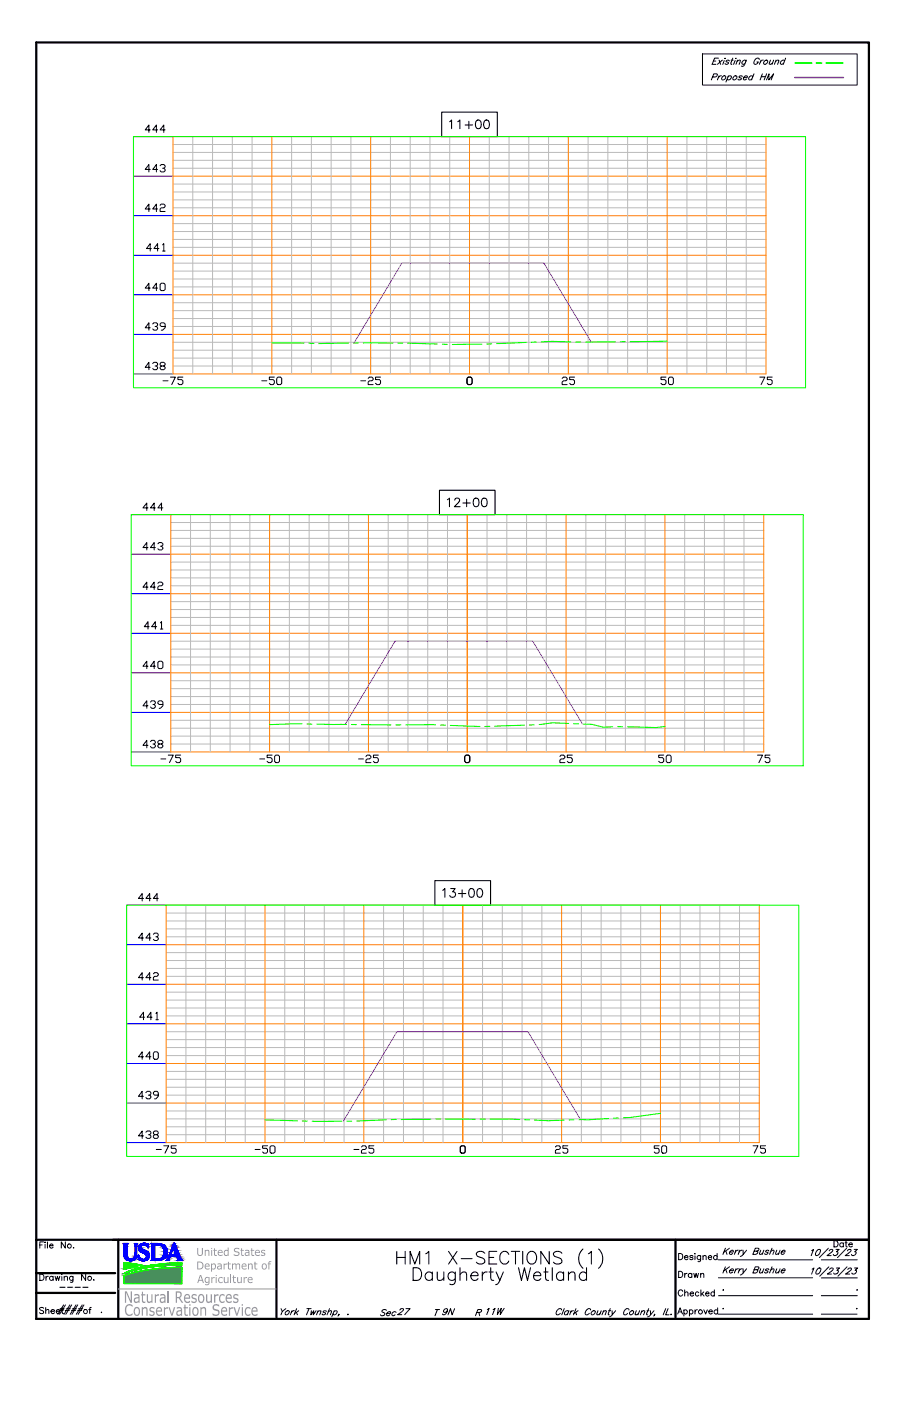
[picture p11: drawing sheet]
<svg xmlns="http://www.w3.org/2000/svg" width="279mm" height="432mm" viewBox="0 0 279 432" stroke-linecap="round" stroke-linejoin="round" font-family="sans-serif">
<defs><g id="words">
<text font-size="9.7" x="121.1" y="392">HM1 X-SECTIONS (1)</text>
<text font-size="8.9" x="126.2" y="397.1">Daugherty Wetland</text>
<g font-size="5.9" fill="#989898">
<text x="38.2" y="401.5">Natural Resources</text>
<text x="38.3" y="405.5">Conservation Service</text>
</g>
<text font-size="5.9" x="16.8" y="406.2">####</text>
<g font-size="5.1">
<text x="255.9" y="385.6">Date</text>
<text x="208.1" y="395.1">Drawn</text>
<text x="135.3" y="406.6">9N</text>
</g>
<g font-size="4.7">
<text x="208.1" y="400.5">Checked</text>
<text x="116" y="406.6">Sec T R</text>
<text x="121.4" y="406.2">27</text>
<text x="148.9" y="406.2">11W</text>
</g>
<g font-size="4.1" fill="#989898">
<text x="60.5" y="387.1">United States</text>
<text x="60.5" y="391.3">Department of</text>
<text x="60.8" y="395.4">Agriculture</text>
</g>
<g font-size="2.5">
<text x="17.1" y="397.8">----</text>
<text x="221.7" y="398.8">.</text>
<text x="263" y="398.8">.</text>
<text x="221.7" y="404.5">.</text>
</g>
</g></defs>
<!-- layer: 1.C3d.Sect -->
<g fill="none" stroke="#000" stroke-width=".33">
<path d="M136.2 34.5h17.2v7.6h-17.2zM138.7 37.5l.6-.5v2.7M141.2 37.5l.6-.5v2.7M143.4 38.5h2.3M144.6 37.4v2.3M147 37.1a.81 .81 0 0 1 1.3 .4 1.35 1.35 0 0 1-.9 2.2 1.65 1.65 0 0 1-.4-2.6zM149.5 37.1a.81 .81 0 0 1 1.3 .4 1.35 1.35 0 0 1-.9 2.2 1.65 1.65 0 0 1-.4-2.6zM135.5 151.1h17.2v7.5h-17.2zM138 154l.6-.5v2.7M140.2 154.1l.5-.6 .9 .3a.85 .85 0 0 1-.2 1.1l-1.3 1.3h1.8M142.8 155h2.2M143.9 153.9v2.3"/>
<path d="M146.3 153.7a.88 .88 0 0 1 1.3 .3 1.71 1.71 0 0 1-.7 2.2h-.2a1.65 1.65 0 0 1-.4-2.5zM148.9 153.7a.88 .88 0 0 1 1.2 .3 2.28 2.28 0 0 1-.2 2 .87 .87 0 0 1-1.3-.3 1.99 1.99 0 0 1 .3-2zM134.1 271.4h17.2v7.6h-17.2zM136.5 274.4l.7-.5v2.6M139 273.9h1.4l-.8 1a.9 .9 0 0 1 .9 .8 .9 .9 0 0 1-.8 1 .9 .9 0 0 1-1-.7M141.4 275.4h2.3M142.5 274.3v2.2M144.9 274a.8 .8 0 0 1 1.3 .4 1.35 1.35 0 0 1-.9 2.1 1.72 1.72 0 0 1-.4-2.5zM147.4 274a.8 .8 0 0 1 1.3 .4 1.36 1.36 0 0 1-.9 2.1 1.45 1.45 0 0 1-.6-2.1z"/>
</g>
<g fill="none" stroke="#00f" stroke-width=".31">
<path d="M41.2 54.3h12.2M41.2 42.1h12.2M41.2 78.7h12.2M41.2 66.5h12.2M41.2 90.9h12.2M41.2 115.2h12.2M41.2 103.1h12.2M40.5 158.6h12.2M40.5 170.8h12.2M40.5 195.2h12.2M40.5 183h12.2M40.5 219.6h12.2"/>
<path d="M40.5 207.4h12.2M40.5 231.8h12.2M39.1 279h12.1M39.1 291.2h12.1M39.1 315.5h12.1M39.1 303.4h12.1M39.1 340h12.1M39.1 327.8h12.1M39.1 352.2h12.1"/>
</g>
<g fill="none" stroke="#ff7f00" stroke-width=".31">
<path d="M53.4 42.1h182.8v73.1h-182.8zM53.4 54.3h182.8M83.8 42.1v73.1M114.3 42.1v73.1M144.8 42.1v73.1M175.3 42.1v73.1M205.7 42.1v73.1M53.4 78.7h182.8M53.4 66.5h182.8M53.4 90.9h182.8M53.4 103.1h182.8M52.7 158.6h182.8v73.2h-182.8z"/>
<path d="M83.1 158.6v73.2M113.6 158.6v73.2M144.1 158.6v73.2M174.6 158.6v73.2M205.1 158.6v73.2M52.7 170.8h182.8M52.7 195.2h182.8M52.7 183h182.8M52.7 219.6h182.8M52.7 207.4h182.8M51.2 279h183v73.2h-183zM81.7 279v73.2"/>
<path d="M112.2 279v73.2M142.7 279v73.2M173.2 279v73.2M203.7 279v73.2M51.2 291.2h183M51.2 315.5h183M51.2 303.4h183M51.2 340h183M51.2 327.8h183"/>
</g>
<g fill="none" stroke="#bababa" stroke-width=".31">
<path d="M53.4 59.2h182.8M53.4 56.7h182.8M53.4 51.9h182.8M53.4 49.4h182.8M53.4 47h182.8M53.4 44.5h182.8M59.5 42.1v73.1M65.5 42.1v73.1M71.6 42.1v73.1M77.7 42.1v73.1M89.9 42.1v73.1M96 42.1v73.1"/>
<path d="M102.1 42.1v73.1M108.2 42.1v73.1M120.4 42.1v73.1M126.5 42.1v73.1M132.6 42.1v73.1M138.7 42.1v73.1M150.9 42.1v73.1M157 42.1v73.1M163.1 42.1v73.1M169.2 42.1v73.1M181.4 42.1v73.1M187.5 42.1v73.1"/>
<path d="M193.6 42.1v73.1M199.7 42.1v73.1M211.8 42.1v73.1M217.9 42.1v73.1M224 42.1v73.1M230.1 42.1v73.1M53.4 76.2h182.8M53.4 73.8h182.8M53.4 71.4h182.8M53.4 68.9h182.8M53.4 64h182.8M53.4 61.6h182.8"/>
<path d="M53.4 98.2h182.8M53.4 95.7h182.8M53.4 93.3h182.8M53.4 88.4h182.8M53.4 86h182.8M53.4 83.6h182.8M53.4 81.1h182.8M53.4 112.8h182.8M53.4 110.4h182.8M53.4 107.9h182.8M53.4 105.5h182.8M53.4 100.6h182.8"/>
<path d="M58.8 158.6v73.2M64.9 158.6v73.2M71 158.6v73.2M77 158.6v73.2M89.2 158.6v73.2M95.3 158.6v73.2M101.4 158.6v73.2M107.5 158.6v73.2M119.7 158.6v73.2M125.8 158.6v73.2M131.9 158.6v73.2M138 158.6v73.2"/>
<path d="M150.2 158.6v73.2M156.3 158.6v73.2M162.4 158.6v73.2M168.5 158.6v73.2M180.7 158.6v73.2M186.8 158.6v73.2M192.9 158.6v73.2M199 158.6v73.2M211.2 158.6v73.2M217.2 158.6v73.2M223.3 158.6v73.2M229.4 158.6v73.2"/>
<path d="M52.7 178.1h182.8M52.7 175.7h182.8M52.7 173.2h182.8M52.7 168.4h182.8M52.7 165.9h182.8M52.7 163.5h182.8M52.7 161h182.8M52.7 197.6h182.8M52.7 192.7h182.8M52.7 190.3h182.8M52.7 187.9h182.8M52.7 185.4h182.8"/>
<path d="M52.7 180.6h182.8M52.7 217.1h182.8M52.7 214.7h182.8M52.7 212.2h182.8M52.7 209.8h182.8M52.7 204.9h182.8M52.7 202.5h182.8M52.7 200.1h182.8M52.7 229.3h182.8M52.7 226.9h182.8M52.7 224.4h182.8M52.7 222h182.8"/>
<path d="M57.3 279v73.2M63.4 279v73.2M69.5 279v73.2M75.6 279v73.2M87.8 279v73.2M93.9 279v73.2M100 279v73.2M106.1 279v73.2M118.3 279v73.2M124.4 279v73.2M130.5 279v73.2M136.6 279v73.2"/>
<path d="M148.8 279v73.2M154.9 279v73.2M161 279v73.2M167.1 279v73.2M179.3 279v73.2M185.4 279v73.2M191.5 279v73.2M197.6 279v73.2M209.8 279v73.2M215.9 279v73.2M222 279v73.2M228.1 279v73.2"/>
<path d="M51.2 298.5h183M51.2 296h183M51.2 293.6h183M51.2 288.7h183M51.2 286.3h183M51.2 283.9h183M51.2 281.4h183M51.2 318h183M51.2 313.1h183M51.2 310.7h183M51.2 308.2h183M51.2 305.8h183"/>
<path d="M51.2 300.9h183M51.2 337.5h183M51.2 335.1h183M51.2 332.7h183M51.2 330.2h183M51.2 325.3h183M51.2 322.9h183M51.2 320.4h183M51.2 349.7h183M51.2 347.3h183M51.2 344.8h183M51.2 342.4h183"/>
</g>
<g fill="none" stroke="#0f0" stroke-width=".33">
<path d="M41.2 42.1h207.2v77.4h-207.2zM83.8 105.7h9.9M95.3 105.8l1.5 .1M107.4 105.7l-9.1 .2M110.5 105.7h-1.5M112 105.7h9.2M122.7 105.7h1.5M125.7 105.8l9.2 .2M136.4 106.1h1.5M148.6 106.1l-9.1 .1M151.7 106l-1.6 .1M162.3 105.5l-9.1 .4"/>
<path d="M165.4 105.4l-1.6 .1M166.9 105.4l3.3-.2 5.8 .2M177.5 105.4h1.6M189.7 105.3l-9.1 .1M192.8 105.3h-1.5M205.7 105.2l-11.4 .1M40.5 158.6h207.2v77.4h-207.2zM93.1 223.1l-10 .2M94.7 223.1l1.5 .1M97.7 223.2l9.2 .1M108.4 223.3h1.5M111.4 223.3l9.2 .1"/>
<path d="M122.1 223.4h1.5M125.2 223.4h9.1M135.8 223.5h1.6M138.9 223.6l9.1 .3M151 223.9h-1.5M161.7 223.5l-9.1 .3M164.7 223.4l-1.5 .1M175.4 223l-5-.2-4.1 .5M176.9 223.1h1.5M179.9 223.2l2.7 .1 3.5 .9 2.9-.2M190.5 224h1.5M205.1 223.9l-2.7 .3-8.8-.2"/>
<path d="M39.1 279h207.2v77.4h-207.2zM81.7 345.2l10 .3M93.2 345.5h1.6M96.3 345.6h9.1M107 345.5h1.5M119.1 345.1l-9.1 .4M122.2 345.1h-1.5M132.8 345l-9.1 .1M134.4 344.9h1.5M137.4 344.9l9.2 .1M148.1 344.9h1.5M151.1 344.9l9.2 .2"/>
<path d="M161.8 345.1l1.5 .1M164.8 345.2l4.3 .2 4.9-.2M177 345.1l-1.5 .1M187.7 344.7l-9.1 .4M190.7 344.6h-1.5M203.7 343.1l-9.3 1.3-2.1 .1"/>
</g>
<g fill="none" stroke="#000" stroke-width=".31">
<path d="M46.3 52.2h-1.5l1.1-1.5v2.3M46.3 40h-1.5l1.1-1.5v2.3M48.6 52.2h-1.5l1.1-1.5v2.3M48.6 40h-1.5l1.1-1.5v2.3M49.4 51.1l.3-.4h.8l.4 .4v.4l-.4 .4h-.4M50.5 51.9l.4 .3v.4l-.4 .4h-.8l-.3-.4M50.9 40h-1.5l1.1-1.5v2.3M46.3 64.4h-1.5l1.1-1.5v2.3M46.7 76.6h-1.5l1.1-1.5v2.3M48.6 64.4h-1.5l1.1-1.5v2.3M49 76.6h-1.5l1.1-1.5v2.3M49.4 63.3l.3-.4h.8l.4 .4v.4l-.4 .3h-.8l-.3 .4v.8h1.5"/>
<path d="M50.1 75.5l.4-.4v2.3M50.1 77.4h.8M46.3 88.8h-1.5l1.1-1.5v2.3M47.1 99.8l.4-.3h.7l.4 .3v.5l-.4 .3h-.4M48.6 88.8h-1.5l1.1-1.5v2.3M49.4 87.7l.3-.4h.8l.4 .4v1.5l-.4 .4h-.8l-.3-.4zM46.3 113.2h-1.5l1.1-1.5v2.2M46.3 101h-1.5l1.1-1.5v2.3M47.1 112l.4-.3h.7l.4 .3v.4l-.4 .4h-.4M48.2 112.8l.4 .4v.4l-.4 .3h-.7l-.4-.3M48.2 100.6l.4 .4v.4l-.4 .4h-.7l-.4-.4M49.7 112.8l-.3-.4v-.4l.3-.3h.8l.4 .3v.4l-.4 .4h-.8l-.3 .4v.4l.3 .3h.8l.4-.3v-.4l-.4-.4"/>
<path d="M50.3 117.4h1.5M50.9 100.6h-1.2l-.3-.3v-.5l.3-.3h.8l.4 .3v1.2l-.8 .8h-.4M52.6 116.2h1.5l-1.2 2.3M56.4 116.2h-1.5v.8h1.1l.4 .4v.7l-.4 .4h-.7l-.4-.4M80.7 117.4h1.6M84.6 116.2h-1.5v.8h1.1l.4 .4v.7l-.4 .4h-.8l-.3-.4M85.7 116.2h.8l.4 .4v1.5l-.4 .4h-.8l-.4-.4v-1.5zM111.3 117.4h1.5M113.5 116.6l.4-.4h.8l.4 .4v.4l-.4 .4h-.8l-.4 .4v.7h1.6M117.4 116.2h-1.6v.8h1.2l.4 .4v.7l-.4 .4h-.8l-.4-.4M144 116.6l.4-.4h.8l.4 .4v1.5l-.4 .4h-.8l-.4-.4zM173.4 116.6l.4-.4h.7l.4 .4v.4l-.4 .4h-.7l-.4 .4v.7h1.5"/>
<path d="M177.2 116.2h-1.5v.8h1.1l.4 .4v.7l-.4 .4h-.8l-.3-.4M205.4 116.2h-1.6v.8h1.2l.4 .4v.7l-.4 .4h-.8l-.4-.4M206.5 116.2h.8l.4 .4v1.5l-.4 .4h-.8l-.3-.4v-1.5zM234.3 116.2h1.6l-1.2 2.3M238.1 116.2h-1.5v.8h1.2l.3 .4v.7l-.3 .4h-.8l-.4-.4M45.6 156.5h-1.5l1.2-1.5v2.3M47.9 156.5h-1.5l1.1-1.5v2.3M50.2 156.5h-1.5l1.1-1.5v2.3M45.6 168.8h-1.5l1.2-1.6v2.3M47.9 168.8h-1.5l1.1-1.6v2.3M48.7 179.8l.4-.4h.7l.4 .4v.4l-.4 .4h-.7l-.4 .4v.7h1.5M48.7 167.6l.4-.4h.7l.4 .4v.4l-.4 .4h-.3"/>
<path d="M49.8 168.4l.4 .4v.3l-.4 .4h-.7l-.4-.4M45.6 181h-1.5l1.2-1.6v2.3M46 193.1h-1.5l1.1-1.5v2.3M47.9 181h-1.5l1.1-1.6v2.3M48.3 193.1h-1.5l1.1-1.5v2.3M49.5 192l.3-.4v2.3M49.5 193.9h.7M45.6 217.5h-1.5l1.2-1.5v2.3M45.6 205.3h-1.5l1.2-1.5v2.3M46.4 216.4l.4-.4h.7l.4 .4v.4l-.4 .3h-.3M47.5 217.1l.4 .4v.4l-.4 .4h-.7l-.4-.4M47.9 205.3h-1.5l1.1-1.5v2.3"/>
<path d="M48.7 204.2l.4-.4h.7l.4 .4v1.5l-.4 .4h-.7l-.4-.4zM50.2 217.1h-1.1l-.4-.3v-.4l.4-.4h.7l.4 .4v1.1l-.7 .8h-.4M45.6 229.7h-1.5l1.2-1.5v2.3M46.4 228.6l.4-.4h.7l.4 .4v.4l-.4 .3h-.3M47.5 229.3l.4 .4v.4l-.4 .4h-.7l-.4-.4M49.1 229.3l-.4-.3v-.4l.4-.4h.7l.4 .4v.4l-.4 .3h-.7l-.4 .4v.4l.4 .4h.7l.4-.4v-.4l-.4-.4M49.6 233.9h1.5M51.9 232.7h1.5l-1.1 2.3M55.7 232.7h-1.5v.8h1.1l.4 .4v.7l-.4 .4h-.7l-.4-.4M80.1 233.9h1.5M83.9 232.7h-1.5v.8h1.1l.4 .4v.7l-.4 .4h-.7l-.4-.4M85.1 232.7h.7l.4 .4v1.5l-.4 .4h-.7l-.4-.4v-1.5z"/>
<path d="M110.6 233.9h1.5M112.8 233.1l.5-.4h.7l.4 .4v.4l-.4 .4h-.7l-.5 .4v.7h1.6M116.7 232.7h-1.5v.8h1.1l.4 .4v.7l-.4 .4h-.8l-.3-.4M143.3 233.1l.4-.4h.8l.4 .4v1.5l-.4 .4h-.8l-.4-.4zM172.7 233.1l.3-.4h.8l.4 .4v.4l-.4 .4h-.8l-.3 .4v.7h1.5M176.5 232.7h-1.6v.8h1.2l.4 .4v.7l-.4 .4h-.8l-.4-.4M204.7 232.7h-1.6v.8h1.2l.4 .4v.7l-.4 .4h-.7l-.5-.4M205.8 232.7h.8l.4 .4v1.5l-.4 .4h-.8l-.3-.4v-1.5zM233.6 232.7h1.6l-1.2 2.3M237.4 232.7h-1.5v.8h1.2l.3 .4v.7l-.3 .4h-.8l-.4-.4M44.3 276.9h-1.6l1.1-1.5v2.3M46.5 276.9h-1.5l1.2-1.5v2.3"/>
<path d="M48.8 276.9h-1.5l1.1-1.5v2.3M44.3 289.1h-1.6l1.1-1.5v2.3M46.5 289.1h-1.5l1.2-1.5v2.3M47.3 288l.4-.4h.7l.4 .4v.4l-.4 .3h-.3M48.4 288.7l.4 .4v.4l-.4 .4h-.7l-.4-.4M44.3 301.3h-1.6l1.1-1.5v2.3M44.6 313.5h-1.5l1.2-1.5v2.3M46.5 301.3h-1.5l1.2-1.5v2.3M46.9 313.5h-1.5l1.1-1.5v2.3M47.3 300.1l.4-.3h.7l.4 .3v.5l-.4 .3h-.7l-.4 .4v.8h1.5M48.1 312.4l.3-.4v2.3M48.1 314.3h.7"/>
<path d="M44.3 337.9h-1.6l1.1-1.5v2.3M44.3 325.7h-1.6l1.1-1.5v2.3M45 336.8l.4-.4h.8l.3 .4v.3l-.3 .4h-.4M46.2 337.5l.3 .4v.4l-.3 .4h-.8l-.4-.4M46.5 325.7h-1.5l1.2-1.5v2.3M47.7 324.2h.7l.4 .4v1.5l-.4 .4h-.7l-.4-.4v-1.5zM48.8 337.5h-1.1l-.4-.4v-.3l.4-.4h.7l.4 .4v1.1l-.7 .8h-.4M44.3 350.1h-1.6l1.1-1.5v2.3M45 349l.4-.4h.8l.3 .4v.3l-.3 .4h-.4M46.2 349.7l.3 .4v.4l-.3 .4h-.8l-.4-.4M47.7 349.7l-.4-.4v-.3l.4-.4h.7l.4 .4v.3l-.4 .4h-.7l-.4 .4v.4l.4 .4h.7l.4-.4v-.4l-.4-.4M48.2 354.3h1.5"/>
<path d="M50.5 353.1h1.5l-1.1 2.3M54.3 353.1h-1.5v.8h1.1l.4 .4v.7l-.4 .4h-.7l-.4-.4M78.7 354.3h1.5M82.5 353.1h-1.5v.8h1.1l.4 .4v.7l-.4 .4h-.7l-.4-.4M83.3 353.5l.3-.4h.8l.4 .4v1.5l-.4 .4h-.8l-.3-.4zM109.2 354.3h1.5M111.5 353.5l.3-.4h.8l.4 .4v.4l-.4 .4h-.8l-.3 .3v.8h1.5M115.3 353.1h-1.6v.8h1.2l.4 .4v.7l-.4 .4h-.8l-.4-.4M141.9 353.5l.4-.4h.8l.3 .4v1.5l-.3 .4h-.8l-.4-.4zM171.3 353.5l.4-.4h.7l.4 .4v.4l-.4 .4h-.7l-.4 .3v.8h1.5M175.1 353.1h-1.5v.8h1.1l.4 .4v.7l-.4 .4h-.8l-.3-.4M203.3 353.1h-1.5v.8h1.1l.4 .4v.7l-.4 .4h-.8l-.3-.4"/>
<path d="M204 353.5l.4-.4h.8l.4 .4v1.5l-.4 .4h-.8l-.4-.4zM232.2 353.1h1.5l-1.1 2.3M236.1 353.1h-1.6v.8h1.2l.4 .4v.7l-.4 .4h-.8l-.4-.4"/>
</g>
<path d="M182.3 105.4l-14.6-24.3h-43.8l-14.7 24.6M179.6 223.1l-15.3-25.5h-42.5l-15.4 25.7M179 345.1l-16.2-27.1h-40.4l-16.5 27.5" fill="none" stroke="#f0f" stroke-width=".33"/>
<!-- layer: 4.Tblk.Brdr.Line -->
<path d="M11.2 13.1h256.8v393.4h-256.8zM11.2 382.1h256.8M11.2 398.5h24.3M11.2 392.4h24.3M36.5 382.1v24.4M85.3 382.1v24.4M208.3 382.1v24.4" fill="none" stroke="#000" stroke-width=".69"/>
<!-- layer: 4.Tblk.Text -->
<g fill="none" stroke="#000" stroke-width=".31">
<path d="M12.3 392.7h.6a1.01 1.01 0 0 1 .7 1 1.01 1.01 0 0 1-.7 .9h-.6zM12.3 383.7h.7M13.5 382.8h-1.2v1.9M13.9 382.8v.2zM13.9 383.5v1.2M14.2 393.4v1.2M14.6 382.8v1.9M14.9 393.4l-.4 .1-.3 .4M15.3 383.9h1.1a.61 .61 0 0 0-.9-.3 .61 .61 0 0 0-.2 .8 .61 .61 0 0 0 .9 .2l.2-.2M16.4 393.6a.61 .61 0 0 0-.9-.1 .61 .61 0 0 0 0 .9 .61 .61 0 0 0 .9-.1M16.4 393.4v1.2M17 393.4l.4 1.2 .3-1.2 .4 1.2 .3-1.2"/>
<path d="M19.1 392.7v.2zM19.1 393.5v1.1M19.8 393.7l.4-.3 .5 .1 .1 1.1M19.8 393.4v1.2M20.2 382.8v1.9l-1.3-1.9v1.9M22.5 393.4l-.1 1.7-.7 .1M22.5 393.6a.61 .61 0 0 0-.9-.1 .61 .61 0 0 0 0 .9 .61 .61 0 0 0 .9-.1M22.6 384.6h.2zM26.4 392.7v1.9l-1.2-1.9v1.9M28.9 394.4v.2zM209.3 386.3h.6a1.01 1.01 0 0 1 .7 1 1.01 1.01 0 0 1-.7 .9h-.6zM211.1 387.5h1.1a.61 .61 0 0 0-.7-.5 .61 .61 0 0 0-.5 .6 .61 .61 0 0 0 .5 .6l.7-.2"/>
<path d="M213.7 387.2l-.4-.3-.6 .3 .9 .5v.4l-.5 .1-.4-.2M214.3 386.3v.2zM214.3 387.1v1.1M216.1 386.9l-.2 1.8-.6 .1M216.1 387.2a.61 .61 0 0 0-.9-.1 .61 .61 0 0 0 0 1 .61 .61 0 0 0 .9-.1M216.8 387.3l.4-.4 .5 .2 .1 1.1M216.8 386.9v1.3M218.4 387.5h1.1a.53 .53 0 0 0-.5-.6 .53 .53 0 0 0-.6 .6l.1 .5 .4 .2 .6-.2M221.1 387.2a.61 .61 0 0 0-.9-.1 .61 .61 0 0 0 0 1 .61 .61 0 0 0 .9-.1M221.1 386.3v1.9M221.6 399.3h29M221.6 393.8h29"/>
<path d="M221.6 388.3h29M253.3 399.3h11.1M253.3 393.9h11.1M253.3 388.3h11M13.5 403.2l-.5-.2-.8 .2 .1 .4 1.1 .5-.1 .7-.7 .1-.4-.3M14.1 404l.4-.4 .5 .1 .1 1.2M14.1 403v1.9M209 405l.7-1.9 .8 1.9M209.3 404.3h.9M210.9 404a.59 .59 0 0 1 .9-.1 .59 .59 0 0 1 0 .9 .59 .59 0 0 1-.9-.1M210.9 403.7v1.9M212.6 404a.61 .61 0 0 1 .9-.1 .61 .61 0 0 1 0 .9 .61 .61 0 0 1-.9-.1"/>
<path d="M212.6 403.7v1.9M214.3 403.7v1.3M215.1 403.7l-.5 .1-.3 .5M217 403.7l.6 1.3 .5-1.3M218.6 404.3h1.1a.61 .61 0 0 0-.7-.5 .61 .61 0 0 0-.5 .6 .61 .61 0 0 0 .5 .6l.7-.3M221.3 404a.61 .61 0 0 0-.9-.1 .61 .61 0 0 0 0 .9 .61 .61 0 0 0 .9-.1M221.6 405h29M253.3 405h11"/>
<circle cx="21.4" cy="384" r=".63"/>
<circle cx="27.6" cy="394" r=".61"/>
<circle cx="216" cy="404.3" r=".64"/>
</g>
<!-- layer: 2.Text.Note -->
<g fill="none" stroke="#000" stroke-width=".31">
<path d="M223.7 384.7l-.8 1.9M223.7 390.4l-.8 2M223.8 385.5l.4 1.1M223.8 391.3l.4 1.1M225 384.7l-1.8 1.3M225 390.4l-1.8 1.3M225 385.9h1.1l.1-.4a.74 .74 0 0 0-1 .1 .74 .74 0 0 0 0 1l.7-.3M225 391.6h1.1l.1-.3a.74 .74 0 0 0-1 .1 .74 .74 0 0 0 0 1l.7-.3M227 385.3l-.5 1.3M227 391.1l-.5 1.3M227.7 385.3l-.9 .6M227.7 391.1l-.9 .5"/>
<path d="M228.1 385.3l-.5 1.3M228.1 391.1l-.5 1.3M228.9 385.3l-1 .6M228.9 391.1l-1 .5M229.2 385.3v1.3l1.1-1.3M229.2 391.1v1.3l1.1-1.3M229.2 386.6l-.9 .6M229.2 392.4l-.9 .6M232.6 385.6l1.1-.1 .4-.4-.1-.3-1.1-.1-.7 1.9 1.2-.2 .3-.4-.3-.4M232.6 391.3h1.1l.4-.5-.1-.3-1.1-.1-.7 2 1.2-.2 .3-.5-.3-.4M234.6 385.3l-.4 1.2 .4 .1 .6-.3M234.6 391.1l-.4 1.1 .4 .2 .6-.4"/>
<path d="M235.6 385.3l-.6 1.3M235.6 391.1l-.6 1.3M237.1 385.6l-.3-.3-.5 .1-.2 .4 .7 .3v.2l-.5 .3-.5-.3M237.1 391.3l-.3-.2-.5 .1-.2 .3 .7 .3v.2l-.5 .4-.5-.3M237.7 385.7l.6-.4 .4 .1-.4 1.2M237.7 391.4l.6-.3 .4 .1-.4 1.2M238.1 384.7l-.8 1.9M238.1 390.4l-.8 2M239.6 385.3l-.4 1.2 .4 .1 .6-.3M239.6 391.1l-.4 1.1 .4 .2 .6-.4M240.6 385.3l-.6 1.3M240.6 391.1l-.6 1.3"/>
<path d="M241 385.9h1.1v-.4a.74 .74 0 0 0-1 .1 .74 .74 0 0 0 0 1l.8-.3M241 391.6h1.1v-.3a.74 .74 0 0 0-1 .1 .74 .74 0 0 0 0 1l.8-.3M250.3 385.4l.6-.3-.7 1.9M250.4 391.2l.6-.4-.7 1.9M252.1 391.2l.3-.3h.7a1.27 1.27 0 0 1-1.4 1.7v-.7zM252.2 385.2h.8a1.27 1.27 0 0 1-1.5 1.7v-.8zM255.5 384.7l-2.8 2.9M255.6 390.4l-2.8 2.9M255.9 391.3a.58 .58 0 0 1 .5-.5 .58 .58 0 0 1 .5 .4l-1.7 1.5h1.2M257.9 390.8h1l-.8 .7h.2a.73 .73 0 0 1-.2 1 .73 .73 0 0 1-1-.1M261.1 384.7l-2.8 2.9M261.2 390.4l-2.8 2.9"/>
<path d="M261.5 391.3a.58 .58 0 0 1 .5-.5 .58 .58 0 0 1 .6 .4l-1.8 1.5h1.2M263.5 390.8h1l-.8 .7h.3a.75 .75 0 0 1-.3 1 .75 .75 0 0 1-1-.1M31.2 404.5h.2zM90.8 404l-.5 .1-.5 .4M91.4 404.5l.3 .7M91.5 403.3l-.8 1.9M92.1 404l-1.2 .9M94.6 403.3h1.3M95.3 403.3l-.8 1.9M96 404l-.1 1.2 .9-1.2-.2 1.2 .9-1.2M98 404.3l.6-.3 .4 .1-.4 1.1M98.1 404l-.5 1.2"/>
<path d="M100.6 404.2l-.2-.2-.8 .2v.2l.8 .3-.2 .5h-.6l-.2-.2M101.2 404.3l.6-.3 .4 .1-.3 1.1M101.6 403.3l-.7 1.9M103 404.2l.7-.2a.72 .72 0 0 1 0 1 .72 .72 0 0 1-1 0M103.1 404l-.8 1.8M104.6 405.2l-.4 .4M107.2 405.2l.1-.2zM173.2 403.8a.79 .79 0 0 0-.9-.5 .79 .79 0 0 0-.6 .8l-.1 1.1h.5l.7-.4M174 403.3l-.8 1.9M175.3 404.2a.73 .73 0 0 0-1 0 .73 .73 0 0 0 0 1l.8-.2M175.5 404l-.6 1.2M176.2 404l-.5 1.2"/>
<path d="M176.9 404l-.5 .1-.4 .4M177.5 404.5l.3 .7M177.6 403.3l-.7 1.9M178.3 404l-1.3 .9M182.1 403.8a.77 .77 0 0 0-.8-.5 .77 .77 0 0 0-.6 .8l-.2 .4 .1 .7h.5l.6-.4M182.6 404.2l.7-.2a.7 .7 0 0 1 0 1 .7 .7 0 0 1-1 0zM184.4 404l-.4 1.2h.5l.6-.3M185.4 404l-.5 1.2M186 404.3l.6-.3 .4 .1-.4 1.1M186.2 404l-.6 1.2M187.7 404h.6M188.2 403.3l-.6 1.6v.3h.3"/>
<path d="M188.8 404v1.2l1.1-1.2M188.8 405.2l-.9 .6M194 403.8a.77 .77 0 0 0-.9-.5 .77 .77 0 0 0-.6 .8l-.1 1.1h.5l.7-.4M194.4 404.2l.8-.2a.72 .72 0 0 1-.1 1 .72 .72 0 0 1-1 0zM196.2 404l-.3 1.2h.4l.6-.3M197.3 404l-.6 1.2M197.8 404.3l.6-.3 .4 .1-.3 1.1M198 404l-.5 1.2M199.5 404h.6M200.1 403.3l-.7 1.6v.3h.3M200.6 404v1.2l1.1-1.2M200.6 405.2l-.9 .6"/>
<path d="M201.9 405.2l-.3 .4M205.3 403.3l-.8 1.9M206 403.3l-.7 1.9h1M206.8 405.2l.2-.2zM264.1 403.3h.2z"/>
</g>
<!-- layer: 4.Tblk.Logo -->
<path d="M36.5 397.3h48.8" fill="none" stroke="#989898" stroke-width=".31"/>
<g fill="#00f" stroke="#00f" stroke-width=".31">
<path d="M38 383.3h1.5z"/>
<path d="M38.3 383.7v.4z"/>
<path d="M39.3 383.7v.4z"/>
<path d="M41.7 383.7v.4z"/>
<path d="M42.2 383.7v.4z"/>
<path d="M38.3 384.1v2.2z"/>
<path d="M39.3 384.1v2.2z"/>
<path d="M41.7 384.1v2.2z"/>
<path d="M42.2 384.1l-.1 2.2z"/>
<path d="M38.3 386.3v.4z"/>
<path d="M39.3 386.3v.4z"/>
<path d="M41.7 386.3v.4z"/>
<path d="M42.1 386.3v.4z"/>
<path d="M38.3 386.7v.2z"/>
<path d="M39.3 386.7v.2z"/>
<path d="M41.7 386.7v.2z"/>
<path d="M42.1 386.7v.2z"/>
<path d="M40.8 388.1h.1z"/>
<path d="M38.9 388.2l.2 .1z"/>
<path d="M41.6 388.2l-.1 .1z"/>
<path d="M39.4 388.5h.2z"/>
<path d="M41 388.5h.2z"/>
<path d="M39.6 388.5h.2z"/>
<path d="M40.8 388.5h.2z"/>
<path d="M39.8 388.5l.2 .1z"/>
<path d="M40.6 388.6l.2-.1z"/>
<path d="M40.1 388.6h.3zM40.4 388.6h.2z"/>
</g>
<g fill="#0037dd" stroke="#0037dd" stroke-width=".31">
<path d="M44.4 383.2h.2z"/>
<path d="M46.6 383.3h.5z"/>
<path d="M38 383.3h1.5z"/>
<path d="M38.2 383.4h1.2z"/>
<path d="M44 386.2h1.9z"/>
<path d="M48.7 388.1h1.6z"/>
<path d="M44.3 388.2h1.2z"/>
<path d="M39.1 388.3h2.4z"/>
<path d="M39.4 388.5h1.8z"/>
<path d="M46.6 388.5h.9z"/>
<path d="M55.7 388.5h.6z"/>
<path d="M54.7 388.5h.4z"/>
<path d="M39.8 388.5h1z"/>
<path d="M44.4 383.2h.3zM44.3 383.2h.4z"/>
<path d="M44.3 383.2h.5zM44.2 383.2h.6z"/>
<path d="M44.2 383.2h.7zM44 383.2h.9z"/>
<path d="M44 383.2l1 .1zM43.9 383.3h1.1z"/>
<path d="M46.6 383.3h1.4zM46.6 383.3h1.4z"/>
<path d="M46.6 383.3h2.1zM46.6 383.3h2.1z"/>
<path d="M41.5 383.3h.9zM41.5 383.3h.9z"/>
<path d="M38 383.3h1.5zM38 383.3h1.5z"/>
<path d="M38 383.3h1.5zM38 383.3h1.5z"/>
<path d="M46.6 383.3h2.2zM46.6 383.3h2.2z"/>
<path d="M43.9 383.3h1.2zM43.8 383.3h1.3z"/>
<path d="M38 383.3h1.5zM38 383.3h1.5z"/>
<path d="M41.5 383.3h.9zM41.5 383.3h.9zM41.5 383.3h.9zM41.5 383.3h.9z"/>
<path d="M38 383.3h1.5zM38 383.3h1.5zM38 383.3h1.5zM38 383.3h1.5z"/>
<path d="M41.5 383.3h.9zM41.5 383.3h.9z"/>
<path d="M46.6 383.3h2.6zM46.6 383.3h2.6z"/>
<path d="M43.8 383.3h1.4zM43.8 383.3h1.4z"/>
<path d="M38 383.3h1.5zM38 383.3h1.5z"/>
<path d="M38.1 383.3h1.4zM38.1 383.3h1.4zM38.1 383.3h1.4zM38.1 383.3h1.4z"/>
<path d="M46.6 383.3h2.7zM46.6 383.3h2.7z"/>
<path d="M41.5 383.3h.9zM41.5 383.3h.8z"/>
<path d="M41.5 383.3h.8zM41.5 383.3h.8z"/>
<path d="M43.8 383.3h1.6zM43.6 383.3h1.8z"/>
<path d="M38.1 383.3h1.4zM38.1 383.3h1.3z"/>
<path d="M41.6 383.3h.7zM41.6 383.3h.7z"/>
<path d="M38.1 383.3h1.3zM38.1 383.3h1.3z"/>
<path d="M43.6 383.3l1.8 .1zM43.6 383.3l1.8 .1z"/>
<path d="M46.7 383.3l2.9 .1zM46.7 383.3l2.9 .1z"/>
<path d="M41.6 383.3h.7zM41.6 383.3l.7 .1z"/>
<path d="M46.7 383.4h3zM46.7 383.4h3z"/>
<path d="M38.2 383.3h1.2zM38.2 383.3l1.2 .1zM38.2 383.4h1.2z"/>
<path d="M43.6 383.4h1.9zM43.5 383.4h2z"/>
<path d="M41.6 383.4h.7zM41.6 383.4h.6zM41.7 383.4h.5zM41.7 383.4h.5z"/>
<path d="M43.5 383.4h2.1zM43.5 383.4h2.1z"/>
<path d="M38.2 383.4h1.2zM38.2 383.4h1.1z"/>
<path d="M38.2 383.4l1.1 .1zM38.2 383.4l1.1 .1z"/>
<path d="M41.7 383.4l.5 .1zM41.7 383.4l.5 .1z"/>
<path d="M46.7 383.4l3.2 .1zM46.7 383.4l3.2 .1zM46.7 383.5h3.2zM46.7 383.5h3.2z"/>
<path d="M43.5 383.4l2.1 .1zM43.4 383.5h2.2z"/>
<path d="M41.7 383.5h.5zM41.7 383.5h.5z"/>
<path d="M38.2 383.5h1.1zM38.2 383.5h1.1zM38.2 383.5h1.1zM38.2 383.5h1.1z"/>
<path d="M41.7 383.5h.5zM41.7 383.5h.5z"/>
<path d="M38.2 383.5h1.1zM38.2 383.5h1.1z"/>
<path d="M43.4 383.5h2.2zM43.4 383.5h2.2z"/>
<path d="M41.7 383.5h.5zM41.7 383.5h.5z"/>
<path d="M38.3 383.5h1zM38.3 383.5h1z"/>
<path d="M46.7 383.5l3.5 .1zM46.7 383.5l3.5 .1z"/>
<path d="M53.7 383.3l.3 .3zM53.7 383.3l.3 .3h-.5z"/>
<path d="M43.3 383.5l2.3 .1zM43.2 383.6h2.4z"/>
<path d="M44.4 383.6h1.2zM44.4 383.6h1.2z"/>
<path d="M43.2 383.6h1.2zM43.2 383.6h1.1z"/>
<path d="M41.7 383.5l.5 .1zM41.7 383.5l.5 .1z"/>
<path d="M46.8 383.6h3.5zM46.8 383.6h3.5z"/>
<path d="M43.2 383.6h1zM43.2 383.6h1.1z"/>
<path d="M43.2 383.6h.9zM43.2 383.6h1z"/>
<path d="M44.5 383.6h1.1zM44.5 383.6h1.1z"/>
<path d="M41.7 383.6l.5 .1zM41.7 383.6l.5 .1z"/>
<path d="M43.2 383.6h.9zM43.2 383.6l.8 .1z"/>
<path d="M44.6 383.6l1 .1zM44.6 383.6l1 .1z"/>
<path d="M53.5 383.6l.5 .1zM53.5 383.6l.5 .1z"/>
<path d="M46.8 383.6l3.6 .1zM46.8 383.6l3.6 .1z"/>
<path d="M46.8 383.7h1.9zM46.8 383.7h.9z"/>
<path d="M43.2 383.7h.8zM43.2 383.7h.8z"/>
<path d="M48.7 383.7h1.7zM48.7 383.7h1.7z"/>
<path d="M44.8 383.7h.8zM44.8 383.7h.8z"/>
<path d="M43.1 383.7h.9zM43.1 383.7h.7z"/>
<path d="M43.1 383.7h.7zM43.1 383.7l.7 .1z"/>
<path d="M49 383.7l1.6 .1zM49 383.7l1.6 .1z"/>
<path d="M44.9 383.7l.7 .1zM44.9 383.7l.7 .1z"/>
<path d="M49.2 383.8h1.4zM49.2 383.8h1.4z"/>
<path d="M53.5 383.7l.5 .1zM53.5 383.7l.5 .1h-.6z"/>
<path d="M43.1 383.8h.7zM43.1 383.8l.6 .1z"/>
<path d="M49.3 383.8l1.4 .1zM49.3 383.8l1.4 .1z"/>
<path d="M45.1 383.8l.5 .1zM45.1 383.8l.5 .1z"/>
<path d="M43 383.9h.7zM43 383.9h.7z"/>
<path d="M43 383.9h.7zM43 383.9h.6z"/>
<path d="M49.4 383.9l1.4 .1zM49.4 383.9l1.4 .1z"/>
<path d="M53.4 383.8l.7 .2zM53.4 383.8l.7 .2h-.7z"/>
<path d="M45.2 383.9l.4 .1zM45.2 383.9l.4 .1z"/>
<path d="M49.7 384h1.2zM49.7 384h1.2z"/>
<path d="M43 383.9h.6zM43 383.9l.6 .1zM42.9 384h.7zM42.9 384h.7z"/>
<path d="M38.3 383.5l1 .6v-.6zM38.3 383.5l1 .6h-1z"/>
<path d="M45.3 384l.3 .1zM45.3 384l.3 .1z"/>
<path d="M42.9 384h.7zM42.9 384l.7 .1z"/>
<path d="M49.7 384l1.3 .2zM49.7 384l1.3 .2z"/>
<path d="M42.8 384.1l.8 .1zM42.8 384.1l.8 .1z"/>
<path d="M49.9 384.2h1.1zM49.9 384.2h1.1z"/>
<path d="M42.8 384.2h.8zM42.8 384.2h.8z"/>
<path d="M53.4 384l.8 .2-.1-.2zM53.4 384l.8 .2h-1z"/>
<path d="M45.4 384.1l.2 .2zM45.4 384.1l.2 .2z"/>
<path d="M45.5 384.3h.1zM45.5 384.3h.1z"/>
<path d="M42.8 384.2l.8 .2v-.2zM42.8 384.2l.8 .2h-.8z"/>
<path d="M49.9 384.2l1.3 .2-.2-.2zM49.9 384.2l1.3 .2h-1.1z"/>
<path d="M42.8 384.4h.8zM42.8 384.4h.8z"/>
<path d="M50.1 384.4h1.1zM50.1 384.4h1.1z"/>
<path d="M53.2 384.2l1.1 .3-.1-.3zM53.2 384.2l1.1 .3h-1.1z"/>
<path d="M45.5 384.3l.1 .2zM45.5 384.3l.1 .2z"/>
<path d="M42.8 384.4l.8 .1zM42.8 384.4l.8 .1zM42.7 384.5h.9zM42.7 384.5h.9z"/>
<path d="M53.2 384.5l1.2 .1zM53.2 384.5l1.2 .1z"/>
<path d="M42.7 384.5l.9 .1zM42.7 384.5l.9 .1z"/>
<path d="M50.1 384.4l1.3 .2-.2-.2zM50.1 384.4l1.3 .2h-1.1z"/>
<path d="M50.3 384.6l1.1 .1zM50.3 384.6l1.1 .1z"/>
<path d="M53.1 384.6l1.4 .1zM53.1 384.6l1.4 .1z"/>
<path d="M42.7 384.6l1 .1zM42.7 384.6l1 .1z"/>
<path d="M42.7 384.7l1 .1zM42.7 384.7l1 .1z"/>
<path d="M53 384.7l1.5 .1zM53 384.7l1.5 .1z"/>
<path d="M42.7 384.8h1.1zM42.7 384.8h1.1z"/>
<path d="M42.8 384.8l1 .1zM42.8 384.8l1 .1z"/>
<path d="M50.3 384.7l1.2 .2-.1-.2zM50.3 384.7l1.2 .2h-1.1zM50.4 384.9h1.1zM50.4 384.9h1.1z"/>
<path d="M53.4 384.8l1.1 .1zM53.4 384.8l1.1 .1z"/>
<path d="M42.8 384.9l1.1 .1zM42.8 384.9l1.1 .1z"/>
<path d="M42.8 385h1.2zM42.8 385h1.2z"/>
<path d="M42.8 385l1.3 .1zM42.8 385l1.3 .1z"/>
<path d="M53.5 384.9l1.1 .2-.1-.2zM53.5 384.9l1.1 .2h-1z"/>
<path d="M50.4 384.9l1.2 .2-.1-.2zM50.4 384.9l1.2 .2h-1.1z"/>
<path d="M42.8 385.1l1.5 .1zM42.8 385.1l1.5 .1z"/>
<path d="M50.5 385.1l1.1 .1zM50.5 385.1l1.1 .1z"/>
<path d="M42.9 385.2h1.4zM42.9 385.2h1.4z"/>
<path d="M42.9 385.2l1.6 .1zM42.9 385.2l1.6 .1z"/>
<path d="M50.5 385.2l1.1 .1zM50.5 385.2l1.1 .1z"/>
<path d="M42.9 385.3h1.8zM42.9 385.3h1.8z"/>
<path d="M53.6 385.1l1.1 .3-.1-.3zM53.6 385.1l1.1 .3h-1z"/>
<path d="M43 385.3l1.8 .1zM43 385.3l1.8 .1z"/>
<path d="M50.6 385.3l1 .1zM50.6 385.3l1 .1z"/>
<path d="M53 384.8l.2 .7 .2-.7zM53 384.8l.2 .7h-.5z"/>
<path d="M43 385.4l2 .1zM43 385.4l2 .1zM43.1 385.5h1.9zM43.1 385.5h1.9z"/>
<path d="M50.6 385.4l1 .1zM50.6 385.4l1 .1z"/>
<path d="M53.7 385.4l1.1 .2-.1-.2zM53.7 385.4l1.1 .2h-1z"/>
<path d="M43.1 385.5l2.1 .1zM43.1 385.5l2.1 .1z"/>
<path d="M43.2 385.6h2.1zM43.2 385.6h2.1z"/>
<path d="M50.6 385.5l1 .1zM50.6 385.5l1 .1z"/>
<path d="M50.6 385.6l1 .1zM50.6 385.6l1 .1z"/>
<path d="M43.2 385.6l2.2 .1zM43.2 385.6l2.2 .1z"/>
<path d="M43.3 385.7l2.2 .1zM43.3 385.7l2.2 .1z"/>
<path d="M43.4 385.8l2.2 .1zM43.4 385.8l2.2 .1z"/>
<path d="M43.5 385.9h2.1zM43.5 385.9h2.1z"/>
<path d="M50.6 385.7l1 .3v-.3zM50.6 385.7l1 .3h-1z"/>
<path d="M43.5 385.9l2.2 .1zM43.5 385.9l2.2 .1z"/>
<path d="M53.8 385.6l1.2 .4-.2-.4zM53.8 385.6l1.2 .4h-1.1z"/>
<path d="M50.6 386h1zM50.6 386h1z"/>
<path d="M43.6 386h2.2zM43.6 386h2.2z"/>
<path d="M43.8 386l2 .1zM43.8 386l2 .1z"/>
<path d="M53.9 386l1.2 .1zM53.9 386l1.2 .1z"/>
<path d="M43.8 386.1l2.1 .1zM43.8 386.1l2.1 .1zM44 386.2h1.9z"/>
<path d="M50.6 386l1 .2v-.2zM50.6 386l1 .2h-1z"/>
<path d="M52.7 385.5l.1 .8 .4-.8zM52.7 385.5l.1 .8h-.4z"/>
<path d="M50.6 386.2l1 .1zM50.6 386.2l1 .1z"/>
<path d="M54 386.1l1.1 .2zM54 386.1l1.1 .2z"/>
<path d="M44 386.2l2 .1zM44 386.2l2 .1z"/>
<path d="M41.7 383.7l.4 2.6 .1-2.6zM41.7 383.7l.4 2.6h-.4z"/>
<path d="M44.3 386.3h1.7zM44.3 386.3h1.7z"/>
<path d="M44.4 386.3l1.6 .1zM44.4 386.3l1.6 .1z"/>
<path d="M50.6 386.3l1 .2v-.2zM50.6 386.3l1 .2h-1z"/>
<path d="M44.5 386.4l1.5 .1zM44.5 386.4l1.5 .1zM44.7 386.5h1.3zM44.7 386.5h1.3z"/>
<path d="M44.7 386.5h1.3zM44.7 386.5h1.3z"/>
<path d="M50.6 386.5h1zM50.6 386.5h1z"/>
<path d="M54 386.3l1.2 .2-.1-.2zM54 386.3l1.2 .2h-1z"/>
<path d="M44.8 386.5l1.2 .1zM44.8 386.5l1.2 .1z"/>
<path d="M52.4 386.3l.3 .4 .1-.4zM52.4 386.3l.3 .4h-.5z"/>
<path d="M50.5 386.5h1.1zM50.5 386.5l1 .2z"/>
<path d="M54.2 386.5l1.1 .2zM54.2 386.5l1.1 .2z"/>
<path d="M52.2 386.7h2zM52.2 386.7h2z"/>
<path d="M44.9 386.6l1.1 .1zM44.9 386.6l1.1 .1z"/>
<path d="M38.3 384.1l1 2.6v-2.6zM38.3 384.1l1 2.6h-1z"/>
<path d="M44.9 386.7h1.1zM44.9 386.7h1.1z"/>
<path d="M52.2 386.7h3.1zM52.2 386.7h3.1z"/>
<path d="M52.2 386.7l3.1 .1zM52.2 386.7l3.1 .1z"/>
<path d="M44.9 386.7l1.1 .1zM44.9 386.7l1.1 .1z"/>
<path d="M50.5 386.7h1zM50.5 386.7l1 .1z"/>
<path d="M50.4 386.8h1.1zM50.4 386.8l1 .1z"/>
<path d="M45 386.8l1.1 .1zM45 386.8l1.1 .1zM45.1 386.9h1zM45.1 386.9h1z"/>
<path d="M38.3 386.7l1 .2v-.2zM38.3 386.7l1 .2h-1z"/>
<path d="M38.3 386.9h1zM38.3 386.9h1z"/>
<path d="M52.1 386.8l3.3 .2-.1-.2zM52.1 386.8l3.3 .2h-3.3z"/>
<path d="M41.7 386.3l.4 .7v-.7zM41.7 386.3l.4 .7h-.4z"/>
<path d="M45.1 386.9l1 .1zM45.1 386.9l1 .1z"/>
<path d="M50.4 386.9l1 .2v-.2zM50.4 386.9l1 .2h-1.1z"/>
<path d="M41.7 387l.4 .1zM41.7 387l.4 .1z"/>
<path d="M52.1 387l3.4 .1zM52.1 387l3.4 .1z"/>
<path d="M38.3 386.9l1 .2v-.2zM38.3 386.9l1 .2h-1z"/>
<path d="M50.3 387.1h1.1zM50.3 387.1h1z"/>
<path d="M38.3 387.1h1zM38.3 387.1h1z"/>
<path d="M45.1 387l1 .1zM45.1 387l1 .1z"/>
<path d="M41.7 387.1h.4zM41.7 387.1h.4z"/>
<path d="M41.7 387.1l.4 .1zM41.7 387.1l.4 .1z"/>
<path d="M45.1 387.1h1zM45.1 387.1l.9 .1z"/>
<path d="M52 387.1h.5zM52 387.1l.5 .1z"/>
<path d="M42.7 387.1l.2 .1zM42.7 387.1l.2 .1z"/>
<path d="M52 387.2h.5zM52 387.2h.5z"/>
<path d="M38.3 387.1l1 .1zM38.3 387.1l1 .1z"/>
<path d="M50.3 387.1l.9 .1 .1-.1zM50.3 387.1l.9 .1h-.9z"/>
<path d="M41.7 387.2l.4 .1zM41.7 387.2l.4 .1zM41.7 387.3h.4zM41.7 387.3h.4z"/>
<path d="M45.1 387.2l.9 .1zM45.1 387.2l.9 .1zM45.1 387.3h.9zM45.1 387.3h.9z"/>
<path d="M38.3 387.2l1 .1zM38.3 387.2l1 .1z"/>
<path d="M50.3 387.2h.9zM50.2 387.3h1z"/>
<path d="M54.4 387.1l1.2 .2-.1-.2zM54.4 387.1l1.2 .2h-1.1z"/>
<path d="M42.7 387.2l.2 .2zM42.7 387.2l.2 .2z"/>
<path d="M50.2 387.3h1zM50.2 387.3l1 .1z"/>
<path d="M41.7 387.3h.4zM41.7 387.3l.4 .1zM41.6 387.4h.5zM41.6 387.4h.5z"/>
<path d="M45.1 387.3h.9zM45.1 387.3l.9 .1z"/>
<path d="M54.5 387.3l1.1 .1zM54.5 387.3l1.1 .1z"/>
<path d="M52 387.2l.4 .2 .1-.2zM52 387.2l.4 .2h-.5z"/>
<path d="M38.3 387.3l1.1 .1zM38.3 387.3l1.1 .1z"/>
<path d="M45.1 387.4h.9zM45.1 387.4h.9z"/>
<path d="M38.4 387.4l1 .1zM38.4 387.4l1 .1z"/>
<path d="M41.6 387.4h.5zM41.6 387.4l.5 .1z"/>
<path d="M50.1 387.4h1.1zM50.1 387.4l1 .1z"/>
<path d="M42.7 387.4l.3 .1zM42.7 387.4l.3 .1z"/>
<path d="M45.1 387.4l.9 .1zM45.1 387.4l.9 .1z"/>
<path d="M50.1 387.5h1zM49.9 387.6h1.1z"/>
<path d="M41.6 387.5h.5zM41.6 387.5l.4 .1z"/>
<path d="M38.4 387.5l1 .1zM38.4 387.5l1 .1z"/>
<path d="M41.5 387.6h.5zM41.5 387.6h.5z"/>
<path d="M45.1 387.5h.9zM45.1 387.5l.8 .1z"/>
<path d="M49.9 387.6h1.1zM49.9 387.6h1.1z"/>
<path d="M38.4 387.6h1.1zM38.4 387.6h1.1z"/>
<path d="M51.9 387.4l.4 .2 .1-.2zM51.9 387.4l.4 .2h-.5z"/>
<path d="M42.7 387.5l.4 .1zM42.7 387.5l.4 .1z"/>
<path d="M45.1 387.6h.8zM45.1 387.6h.8z"/>
<path d="M49.9 387.6h1.1zM49.9 387.6l1 .1z"/>
<path d="M41.5 387.6h.5zM41.5 387.6l.5 .1z"/>
<path d="M38.4 387.6l1.1 .1zM38.4 387.6l1.1 .1z"/>
<path d="M54.5 387.4l1.2 .3-.1-.3zM54.5 387.4l1.2 .3h-1z"/>
<path d="M51.8 387.6h.5zM51.8 387.6l.5 .1z"/>
<path d="M54.7 387.7h1.1zM54.7 387.7h1.1z"/>
<path d="M45.1 387.6h.8zM45.1 387.6l.8 .2z"/>
<path d="M41.4 387.7h.6zM41.4 387.7l.5 .1z"/>
<path d="M38.5 387.7l1 .1zM38.5 387.7l1 .1z"/>
<path d="M45 387.8h.8zM45 387.8h.9z"/>
<path d="M38.5 387.8h1zM38.5 387.8h1z"/>
<path d="M49.8 387.7h1.1zM49.7 387.8h1.1z"/>
<path d="M41.4 387.8h.5zM41.4 387.8h.5z"/>
<path d="M49.7 387.8h1.1zM49.7 387.8h1.1z"/>
<path d="M42.7 387.6l.5 .2zM42.7 387.6l.5 .2h-.5z"/>
<path d="M45 387.8h.8zM45 387.8h.8z"/>
<path d="M41.4 387.8h.5zM41.4 387.8h.5z"/>
<path d="M44.9 387.8h.9zM44.9 387.8h.9z"/>
<path d="M38.5 387.8l1.1 .1zM38.5 387.8l1.1 .1z"/>
<path d="M49.7 387.8h1.1zM49.5 387.9h1.2z"/>
<path d="M44.9 387.8h.9zM44.9 387.8l.9 .1z"/>
<path d="M41.3 387.8h.6zM41.3 387.8l.6 .1z"/>
<path d="M38.6 387.9h1.1zM38.6 387.9h1.1zM38.6 387.9h1.1zM38.6 387.9h1.1z"/>
<path d="M41.2 387.9l.7 .1zM41.2 387.9l.7 .1z"/>
<path d="M49.5 387.9h1.2zM49.3 388h1.3z"/>
<path d="M42.7 387.8l.7 .2zM42.7 387.8l.7 .2h-.7z"/>
<path d="M54.7 387.7l1.1 .3v-.3zM54.7 387.7l1.1 .3h-1z"/>
<path d="M49.3 388h1.3zM49.3 388h1.2z"/>
<path d="M41.2 388h.7zM41.1 388h.7z"/>
<path d="M44.9 387.9h.9zM44.9 387.9l.8 .1z"/>
<path d="M54.8 388h1.1zM54.8 388h1.1z"/>
<path d="M44.8 388h.9zM44.8 388h.9z"/>
<path d="M38.6 387.9l1.2 .1zM38.6 387.9l1.2 .1z"/>
<path d="M51.8 387.7l.3 .3 .2-.3zM51.8 387.7l.3 .3h-.5zM51.6 388h.5zM51.6 388h.5z"/>
<path d="M49.3 388h1.2zM49.1 388h1.3z"/>
<path d="M41.1 388h.7zM41 388h.8z"/>
<path d="M49.1 388h1.3zM48.9 388h1.5z"/>
<path d="M44.8 388h.9zM44.7 388h.9z"/>
<path d="M41 388h.8zM41 388h.8z"/>
<path d="M38.7 388h1.2zM38.7 388h1.2z"/>
<path d="M42.7 388h.9zM42.7 388h.9z"/>
<path d="M38.8 388l1.1 .1zM38.8 388l1.1 .1z"/>
<path d="M41 388h.8zM40.9 388.1h.8z"/>
<path d="M48.9 388h1.5zM48.7 388.1h1.6zM48.4 388.1h1.9z"/>
<path d="M48.4 388.1h1.9zM48.1 388.1h2.2z"/>
<path d="M46.8 383.7l.9 4.4v-4.4zM46.8 383.7l.9 4.4h-.9z"/>
<path d="M48.1 388.1h2.2zM47.7 388.1h2.6z"/>
<path d="M46.8 388.1h.9zM46.8 388.1h.9z"/>
<path d="M46.8 388.1h3.5zM46.8 388.1h3.5z"/>
<path d="M54.8 388l1.1 .1zM54.8 388l1.1 .1z"/>
<path d="M44.7 388h.9zM44.6 388.1h1z"/>
<path d="M40.9 388.1h.8zM40.8 388.1h.9z"/>
<path d="M38.8 388.1h1.3zM38.8 388.1h1.3z"/>
<path d="M44.6 388.1h1zM44.5 388.1h1.1z"/>
<path d="M42.7 388l1.1 .1zM42.7 388l1.1 .1z"/>
<path d="M38.8 388.1h1.4zM38.8 388.1h1.4z"/>
<path d="M40.8 388.1h.9zM40.6 388.1h1.1z"/>
<path d="M38.8 388.1h1.6zM38.8 388.1h1.6z"/>
<path d="M54.8 388.1h1.1zM54.8 388.1h1.1z"/>
<path d="M40.6 388.1h1.1zM40.5 388.1h1.2z"/>
<path d="M38.8 388.1h1.6zM38.8 388.1h1.6z"/>
<path d="M40.5 388.1h1.2zM40.5 388.1h1.2z"/>
<path d="M38.8 388.1h1.7zM38.8 388.1h1.7z"/>
<path d="M44.5 388.1h1.1zM44.4 388.2h1.1z"/>
<path d="M51.6 388l.5 .2v-.2zM51.6 388l.5 .2h-.6z"/>
<path d="M38.8 388.1h2.9zM38.8 388.1l2.9 .1z"/>
<path d="M42.7 388.1l1.3 .1zM42.7 388.1l1.3 .1z"/>
<path d="M44.4 388.2h1.1zM44.3 388.2h1.2zM44.1 388.2h1.4z"/>
<path d="M42.7 388.2h1.4zM42.7 388.2h1.4z"/>
<path d="M38.9 388.2h2.8zM38.9 388.2h2.7z"/>
<path d="M46.8 388.1h3.5zM46.8 388.1l3.3 .1z"/>
<path d="M42.7 388.2h2.8zM42.7 388.2h2.8z"/>
<path d="M54.8 388.1l1.2 .1zM54.8 388.1l1.2 .1z"/>
<path d="M46.8 388.2h3.3zM46.8 388.2h3.3z"/>
<path d="M42.7 388.2h2.7zM42.7 388.2h2.8z"/>
<path d="M51.5 388.2h.6zM51.5 388.2h.6z"/>
<path d="M51.5 388.2h.6zM51.5 388.2h.6z"/>
<path d="M42.7 388.2h2.7zM42.7 388.2h2.7z"/>
<path d="M54.9 388.2h1.1zM54.9 388.2h1.1z"/>
<path d="M51.5 388.2l.6 .1zM51.5 388.2l.6 .1z"/>
<path d="M54.9 388.2l1.1 .1zM54.9 388.2l1.1 .1z"/>
<path d="M38.9 388.2h2.7zM38.9 388.2l2.6 .1zM39.1 388.3h2.4z"/>
<path d="M46.8 388.2h3.3zM46.8 388.2l3.1 .1zM46.7 388.3h3.2zM46.7 388.3h3.2z"/>
<path d="M42.8 388.2h2.6zM42.8 388.2l2.5 .1zM43 388.3h2.3zM43 388.3h2.3z"/>
<path d="M51.5 388.3h.6zM51.5 388.3h.6z"/>
<path d="M54.9 388.3h1.2zM54.9 388.3h1.2z"/>
<path d="M46.7 388.3h3.2zM46.7 388.3l3 .1z"/>
<path d="M54.9 388.3l1.2 .1zM54.9 388.3l1.2 .1z"/>
<path d="M39.1 388.3h2.4zM39.1 388.3l2.3 .1z"/>
<path d="M51.4 388.3l.7 .1zM51.4 388.3l.7 .1z"/>
<path d="M43 388.3h2.3zM43 388.3l2.2 .1z"/>
<path d="M46.7 388.4h3zM46.7 388.4h3z"/>
<path d="M51.4 388.4h.7zM51.4 388.4h.7z"/>
<path d="M43.1 388.4h2.1zM43.1 388.4h2.1z"/>
<path d="M39.2 388.4h2.2zM39.2 388.4h2.1z"/>
<path d="M54.8 388.4h1.3zM54.8 388.4h1.3z"/>
<path d="M46.7 388.4h3zM46.7 388.4h2.8z"/>
<path d="M54.8 388.4h1.4zM54.8 388.4h1.4z"/>
<path d="M51.4 388.4h.7zM51.4 388.4h.7z"/>
<path d="M43.2 388.4h2zM43.2 388.4h1.9z"/>
<path d="M46.7 388.4h2.7zM46.7 388.4h2.8z"/>
<path d="M39.3 388.4h2zM39.3 388.4l1.9 .1zM39.4 388.5h1.8z"/>
<path d="M51.3 388.4l.9 .1zM51.3 388.4l.9 .1z"/>
<path d="M43.2 388.4h1.9zM43.2 388.4l1.8 .1z"/>
<path d="M54.8 388.4l1.4 .1zM54.8 388.4l1.4 .1zM54.7 388.5h1.5zM54.7 388.5h1.5z"/>
<path d="M51.3 388.5h.9zM51.2 388.5h1z"/>
<path d="M43.3 388.5h1.7zM43.3 388.5h1.6z"/>
<path d="M46.7 388.4h2.7zM46.7 388.4l2.5 .1z"/>
<path d="M51.2 388.5h1zM51.2 388.5h1z"/>
<path d="M46.6 388.5h2.6zM46.6 388.5h2.5z"/>
<path d="M54.7 388.5h1.6zM54.7 388.5h1.6z"/>
<path d="M51.2 388.5h1.1zM51.2 388.5h1.1zM51.2 388.5h1.1zM51.2 388.5h1.1z"/>
<path d="M54.7 388.5h1.6zM54.7 388.5h1.6z"/>
<path d="M46.6 388.5h2.5zM46.6 388.5h2.4z"/>
<path d="M54.7 388.5h1.6zM54.7 388.5h1.6z"/>
<path d="M51.2 388.5h1.1zM51.2 388.5h1.1zM51.2 388.5h1.1zM51.2 388.5h1.1z"/>
<path d="M43.4 388.5h1.5zM43.4 388.5h1.5z"/>
<path d="M46.6 388.5h2.3zM46.6 388.5h2.4z"/>
<path d="M39.4 388.5h1.8zM39.4 388.5h1.6z"/>
<path d="M54.7 388.5h1.6zM54.7 388.5h1.6zM54.7 388.5h1.6zM54.7 388.5h1.6z"/>
<path d="M51.2 388.5h1.1zM51.2 388.5h1.1zM51.2 388.5h1.1zM51.2 388.5h1.1z"/>
<path d="M46.6 388.5h2zM46.6 388.5h2.3z"/>
<path d="M51.2 388.5h1zM51.2 388.5h1.1z"/>
<path d="M54.7 388.5h1.6zM54.7 388.5h1.6z"/>
<path d="M46.6 388.5h.9zM46.6 388.5h2z"/>
<path d="M55.7 388.5h.6zM56.1 388.5h.2z"/>
<path d="M54.7 388.5h1zM54.7 388.5h.4z"/>
<path d="M54.7 388.5h.2zM54.7 388.5h.2z"/>
<path d="M43.5 388.5h1.4zM43.5 388.5h1.3z"/>
<path d="M43.6 388.5h1.2zM43.6 388.5h1.1z"/>
<path d="M39.6 388.5h1.4zM39.6 388.5h1.2zM39.8 388.5h1z"/>
<path d="M43.6 388.5h1.1zM43.6 388.5l1.1 .1z"/>
<path d="M43.8 388.6h.9zM43.8 388.6h.8z"/>
<path d="M39.8 388.5h1zM39.8 388.5l.8 .1z"/>
<path d="M40 388.6h.6zM40 388.6h.6z"/>
<path d="M43.8 388.6h.8zM43.8 388.6h.7z"/>
<path d="M43.9 388.6h.6zM43.9 388.6h.6z"/>
<path d="M44 388.6h.5zM44 388.6h.3z"/>
<path d="M40.1 388.6h.3zM40.1 388.6h.5z"/>
<path d="M44.1 388.6h.2zM44.1 388.6h.2zM44.1 388.6h.2z"/>
</g>
<path d="M38 383.3h1.5l-.2 .2v3.2a1.21 1.21 0 0 0 1 1.4 1.21 1.21 0 0 0 1.4-1.1v-3.5l-.2-.2h.9l-.2 .2-.1 3.6a1.98 1.98 0 0 1-2 1.5 1.98 1.98 0 0 1-1.8-1.7v-3.4zM43.2 383.6l1.2-.4 1.2 .3v1.1a1.04 1.04 0 0 0-1-1 1.04 1.04 0 0 0-1 .9l.7 .7a1.76 1.76 0 0 1 1.7 2.2 1.76 1.76 0 0 1-2.6 1.1l-.7-.3v-1.3a1.25 1.25 0 0 0 1 1.2 1.25 1.25 0 0 0 1.4-.6l-.2-.8a3.6 3.6 0 0 1-2.2-1.9zM46.6 383.3h1.4a2.79 2.79 0 0 1 3.5 3.5 2.96 2.96 0 0 1-2.9 1.7h-2l.2-.3v-4.6zM47.7 383.7h1a2.27 2.27 0 0 1 1.9 2.7 2.27 2.27 0 0 1-2.9 1.7zM53.4 384.8l.8 1.9h-1.5zM53.7 383.1l2.2 5 .4 .4h-1.6l.2-.3-.5-1.1h-1.9l-.4 1.1 .2 .3h-1.1l.4-.5z" fill="none" stroke="#00f" stroke-width=".31"/>
<g fill="#009525" stroke="#009525" stroke-width=".31">
<path d="M55.4 389.3l.7-.1z"/>
<path d="M54.6 389.3h1.5z"/>
<path d="M38.2 390h.2z"/>
<path d="M41.5 390h2.3z"/>
<path d="M53.6 390h1.7z"/>
<path d="M43.9 390.2h.4z"/>
<path d="M44.1 390.2h.2z"/>
<path d="M39.2 390.4h1.8z"/>
<path d="M54.9 390.6h1.2z"/>
<path d="M38.2 391.2h.2z"/>
<path d="M38.2 394.8h17.9v.8z"/>
<path d="M38.2 389.2l.3 .1zM38.2 389.2l.3 .1z"/>
<path d="M55.4 389.3h.7zM54.6 389.3h1.5zM53.8 389.3h2.3z"/>
<path d="M38.2 389.3h.8zM38.2 389.3h.8z"/>
<path d="M53.8 389.3h2.3zM53.2 389.3h2.9z"/>
<path d="M38.2 389.3h1.3zM38.2 389.3h1.3z"/>
<path d="M53.2 389.3h2.9zM52.3 389.3h3.8z"/>
<path d="M38.2 389.3h1.9zM38.2 389.3h1.9z"/>
<path d="M52.3 389.3l3.8 .1zM51.4 389.4h4.7z"/>
<path d="M38.2 389.3l2.4 .1zM38.2 389.3l2.4 .1z"/>
<path d="M38.2 389.4h2.8zM38.2 389.4h2.8z"/>
<path d="M51.4 389.4l4.7 .1zM50.4 389.5h5.7z"/>
<path d="M38.2 389.4l3.4 .1zM38.2 389.4l3.4 .1z"/>
<path d="M50.4 389.5l5.7 .1zM49.5 389.6h6.6z"/>
<path d="M38.2 389.5l3.8 .1zM38.2 389.5l3.8 .1z"/>
<path d="M49.5 389.6h6.6zM48.9 389.6h7.2z"/>
<path d="M38.2 389.6l4.2 .1zM38.2 389.6l4.2 .1z"/>
<path d="M48.9 389.6l7.2 .2zM48 389.8h8.1z"/>
<path d="M38.2 389.7l4.9 .1zM38.2 389.7l4.9 .1z"/>
<path d="M38.2 389.8l5.3 .1zM38.2 389.8l5.3 .1z"/>
<path d="M38.2 389.9h5.4zM38.2 389.9h5.4z"/>
<path d="M38.2 389.9h.6zM38.2 389.9h1z"/>
<path d="M39.6 389.9h4zM39.6 389.9h4z"/>
<path d="M38.2 389.9h.6zM38.2 389.9l.3 .1z"/>
<path d="M40.2 389.9l3.4 .1zM40.2 389.9l3.4 .1z"/>
<path d="M48 389.8l8.1 .2v-.2zM46.6 390l1.4-.2 8.1 .2z"/>
<path d="M38.2 390h.2zM38.2 390h.3z"/>
<path d="M40.8 390h3zM40.8 390h3zM41.5 390h2.3z"/>
<path d="M41.5 390h2.3zM41.5 390h2.3z"/>
<path d="M46.6 390h9.5zM46.3 390h9.8z"/>
<path d="M46.3 390h9zM46.3 390h9.1z"/>
<path d="M46.3 390h7.3zM46.2 390h7.1z"/>
<path d="M46.2 390h6.7zM46.2 390h7.1z"/>
<path d="M42 390h1.9zM42 390h1.9z"/>
<path d="M46.2 390h6.7zM46.1 390h6.3z"/>
<path d="M42.6 390h1.4zM42.6 390h1.4z"/>
<path d="M46.1 390h6.3zM46 390h5.8z"/>
<path d="M46 390h5.8zM46 390l5.4 .1z"/>
<path d="M42.8 390l1.3 .1zM42.8 390l1.3 .1z"/>
<path d="M45.9 390.1h5.5zM45.8 390.1h5.2z"/>
<path d="M43.1 390.1h1.1zM43.1 390.1h1.1zM43.5 390.1h.7zM43.5 390.1h.7z"/>
<path d="M45.8 390.1h5.2zM45.6 390.1h4.8z"/>
<path d="M43.5 390.1l.8 .1zM43.5 390.1l.8 .1zM43.9 390.2h.4z"/>
<path d="M44 390.2h.3zM44 390.2h.3zM44.1 390.2h.2z"/>
<path d="M45.6 390.1h4.8zM45.4 390.2h4.4z"/>
<path d="M45.4 390.2h4.4zM45.2 390.2h4.4z"/>
<path d="M45.2 390.2h4.4zM44.8 390.3h3.9z"/>
<path d="M44.8 390.3h3.9zM44.7 390.3h3.7z"/>
<path d="M44.7 390.3h3.7zM44.4 390.4h3.4z"/>
<path d="M44.4 390.4h3.4zM44.1 390.4h3.2z"/>
<path d="M39.2 390.4h2.4zM38.4 390.4h3.2z"/>
<path d="M38.4 390.4h3.3zM38.2 390.4h3.5z"/>
<path d="M38.2 390.4l3.8 .1zM38.2 390.4l3.8 .1z"/>
<path d="M38.2 390.5h4.1zM38.2 390.5h4.1z"/>
<path d="M38.2 390.5h4.3zM38.2 390.5h4.3z"/>
<path d="M38.2 390.5h4.3zM38.2 390.5h4.3zM38.2 390.5h4.3zM38.2 390.5h4.3z"/>
<path d="M44.1 390.4h3.2zM43.7 390.5h3z"/>
<path d="M38.2 390.5h4.3zM38.2 390.5h4.3z"/>
<path d="M38.2 390.5h4.3zM38.2 390.5h4.3z"/>
<path d="M54.9 390.6h1.2zM54.7 390.6h1.4z"/>
<path d="M43.7 390.5h3zM43.4 390.6h2.7z"/>
<path d="M38.2 390.5h4.3zM38.2 390.5l3.7 .1z"/>
<path d="M43.4 390.6h2.7zM43.4 390.6h2.6z"/>
<path d="M54.7 390.6h1.4zM54 390.6h2.1z"/>
<path d="M54 390.6h2.1zM53 390.6h3.1z"/>
<path d="M53 390.6l3.1 .1zM52.2 390.7h3.9z"/>
<path d="M38.2 390.6h3.7zM38.2 390.6l2.9 .1z"/>
<path d="M43.4 390.6h2.6zM43 390.7h2.4z"/>
<path d="M52.2 390.7h3.9zM51.3 390.7h4.8z"/>
<path d="M43 390.7h2.4zM42.8 390.8h2.4z"/>
<path d="M51.3 390.7l4.8 .1zM50.5 390.8h5.6z"/>
<path d="M38.2 390.7h2.9zM38.2 390.7l2.1 .1z"/>
<path d="M42.8 390.8h2.4zM42.5 390.9h2.2z"/>
<path d="M50.5 390.8l5.6 .1zM49.6 390.9h6.5z"/>
<path d="M42.5 390.9h2.2zM42.3 390.9h2z"/>
<path d="M49.6 390.9h6.5zM48.9 390.9h7.2z"/>
<path d="M38.2 390.8h2.1zM38.2 390.8l1.3 .1z"/>
<path d="M48.9 390.9l7.2 .1zM48.1 391h8z"/>
<path d="M42.3 390.9h2zM41.9 391h1.9z"/>
<path d="M41.9 391h1.9zM41.9 391h1.8z"/>
<path d="M38.2 390.9h1.3zM38.2 390.9l.7 .2z"/>
<path d="M48.1 391l8 .1zM47.4 391.1h8.7z"/>
<path d="M38.2 391.1h.7zM38.2 391.1h.4z"/>
<path d="M38.2 391.1h.4zM38.2 391.1h.3z"/>
<path d="M41.9 391h1.8zM41.5 391.1h1.6zM41.5 391.1h1.6zM41.5 391.1h1.6z"/>
<path d="M47.4 391.1l8.7 .1zM46.8 391.2h9.3z"/>
<path d="M38.2 391.1h.3zM38.2 391.1l.2 .1z"/>
<path d="M46.8 391.2l9.3 .1zM45.9 391.3h10.2z"/>
<path d="M41.5 391.1l.9 .2 .7-.2zM41 391.3l.5-.2 .9 .2z"/>
<path d="M41 391.3h1.4zM41 391.3h1.4z"/>
<path d="M41 391.3h1.4zM40.7 391.4h1.2z"/>
<path d="M45.9 391.3l10.2 .2v-.2zM44.9 391.5l1-.2 10.2 .2z"/>
<path d="M40.7 391.4h1.2zM40.5 391.5h1.1z"/>
<path d="M40.5 391.5h1.1zM40.3 391.6h1z"/>
<path d="M44.9 391.5l11.2 .1zM44 391.6h12.1z"/>
<path d="M40.3 391.6h1zM40 391.7h.9z"/>
<path d="M40 391.7h.9zM39.9 391.7h.7z"/>
<path d="M44 391.6l12.1 .2v-.2zM43.1 391.8l.9-.2 12.1 .2z"/>
<path d="M39.9 391.7h.7zM39.6 391.8h.7z"/>
<path d="M39.6 391.8h.7zM39.5 391.9h.6z"/>
<path d="M43.1 391.8l13 .1zM42.5 391.9h13.6z"/>
<path d="M42.5 391.9l13.6 .1zM42.1 392h14z"/>
<path d="M39.5 391.9h.6zM39.2 392h.4z"/>
<path d="M42.1 392h14zM41.9 392h14.2z"/>
<path d="M39.2 392h.4zM39.1 392.1h.4z"/>
<path d="M41.9 392l14.2 .2zM41.4 392.2h14.7z"/>
<path d="M39.1 392.1l-.1 .2 .5-.2zM38.7 392.3l.4-.2z"/>
<path d="M38.7 392.3h.2zM38.7 392.3h.3z"/>
<path d="M41.4 392.2l14.7 .1v-.1zM40.9 392.3l.5-.1 14.7 .1z"/>
<path d="M38.7 392.3h.2zM38.5 392.4l.2-.1z"/>
<path d="M40.9 392.3l15.2 .1zM40.5 392.4h15.6z"/>
<path d="M38.4 392.5l.2-.1zM38.3 392.5l.2-.1z"/>
<path d="M40.5 392.4l15.6 .2zM39.9 392.6h16.2z"/>
<path d="M39.9 392.6l16.2 .2v-.2zM39.3 392.8l.6-.2 16.2 .2z"/>
<path d="M39.3 392.8l16.8 .3v-.3zM38.2 393.1l1.1-.3 16.8 .3z"/>
<path d="M38.2 393.1l17.9 .3v-.3zM38.2 393.1l17.9 .3h-17.9z"/>
<path d="M38.2 393.4l17.9 1.4v-1.4zM38.2 393.4l17.9 1.4h-17.9z"/>
<path d="M38.2 394.8v.8h17.9zM38.2 395.6h17.9z"/>
</g>
<path d="M38.2 393.1a56.2 56.2 0 0 1 17.9-2.5v5h-17.9zM38.2 392.5a40 40 0 0 1 17.9-3.3v.8a51.8 51.8 0 0 0-17.9 2.5zM38.2 390.4l4.3 .1-4.3 .7zM38.2 389.2l2.8 .2 3.3 .8-6.1-.2z" fill="none" stroke="#0f0" stroke-width=".31"/>
<!-- layer: W.Plan.TOB -->
<path d="M245.2 19.4h5.1M251.8 19.4h1.5M254.8 19.4h5.1" fill="none" stroke="#0f0" stroke-width=".57"/>
<path d="M245.1 23.9h15" fill="none" stroke="#f0f" stroke-width=".57"/>
<g fill="none" stroke="#000" stroke-width=".31">
<path d="M216.6 16.6h47.7v9.6h-47.7zM220 18.8h.7M221.6 17.9h-1.2l-.8 1.9h1.2M221.8 18.5l.4 1.3M222.8 18.5l-1.6 1.3M223.3 18.7l-.4 1.1M223.5 18h.2zM224.9 18.8l-.3-.3-.5 .2-.2 .3 .7 .3v.2l-.4 .3-.6-.3M225.5 18.5h.6M226 17.9l-.6 1.6v.2l.3 .1M226.7 18.7l-.5 1.1M226.9 18h.1z"/>
<path d="M227.3 18.9l.6-.4 .4 .2-.4 1.1M227.4 18.5l-.4 1.3M230.1 18.8a.73 .73 0 0 0-1 0 .73 .73 0 0 0-.1 1l.8-.3M230.2 18.5l-.8 1.8-.8 .1M234.2 18.4a.77 .77 0 0 0-.9-.5 .77 .77 0 0 0-.6 .8l-.2 .6a.71 .71 0 0 0 .8 .5 .71 .71 0 0 0 .6-.7h-.5M234.7 18.5l-.5 1.3M235.4 18.5l-.9 .6M235.8 18.8l.7-.3a.72 .72 0 0 1 0 1 .72 .72 0 0 1-1 0zM237.6 18.5l-.4 1.2 .4 .1 .6-.3M238.6 18.5l-.5 1.3M239.2 18.9l.6-.4 .4 .2-.4 1.1M239.3 18.5l-.5 1.3"/>
<path d="M241.9 18.8a.72 .72 0 0 0-1 0 .72 .72 0 0 0 0 1l.7-.3M242.3 17.9l-.8 1.9M219.7 23.7h1.1l.4-.8-1.1-.1-.7 1.8M221.8 23.4l-.6 1.2M222.5 23.4h-.5l-.4 .5M222.8 23.7l.8-.3a.73 .73 0 0 1-.1 1 .73 .73 0 0 1-1 0zM224.6 23.7l.7-.3a.73 .73 0 0 1 0 1 .73 .73 0 0 1-1.1 0M224.6 23.4l-.7 1.9M226.3 23.7l.7-.3a.72 .72 0 0 1 0 1 .72 .72 0 0 1-1 0zM228.9 23.7l-.3-.3h-.5l-.2 .4 .7 .3v.2l-.5 .3-.5-.2M229.3 23.9h1.1l.1-.3a.72 .72 0 0 0-1 .1 .72 .72 0 0 0 0 .9l.8-.2M232.2 23.7a.72 .72 0 0 0-1-.1 .72 .72 0 0 0-.1 1l.8-.2"/>
<path d="M232.5 22.8l-.7 1.8M234.8 23.7h1.3M235.1 22.8l-.7 1.8M236.4 24.6l.8-1.8-.1 1.8 1.5-1.8-.8 1.8M236.4 22.8l-.7 1.8"/>
</g>
<use href="#words"/>
</svg>
